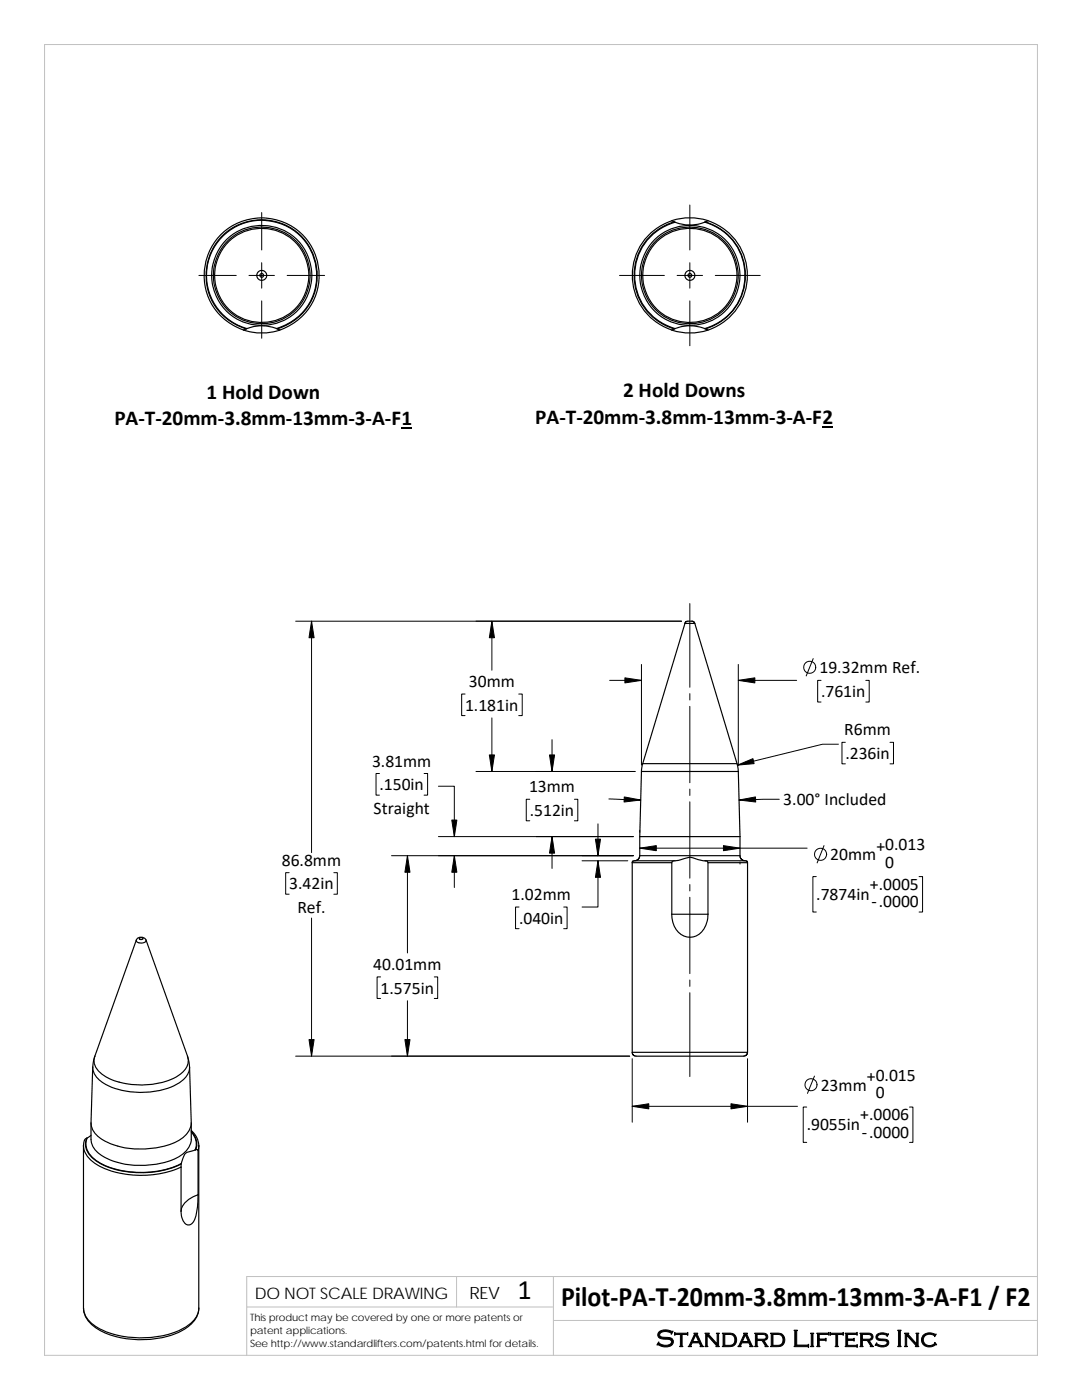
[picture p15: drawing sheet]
<svg xmlns="http://www.w3.org/2000/svg" width="216mm" height="279mm" viewBox="0 0 216 279" stroke-linecap="round" stroke-linejoin="round" font-family="sans-serif">
<defs><g id="words">
<g font-size="5.6">
<text x="103.3" y="259.2">1</text>
<text x="112" y="260.7">Pilot‐PA‐T‐20mm‐3.8mm‐13mm‐3‐A‐F1 / F2</text>
</g>
<text font-size="4.9" x="130.9" y="268.8">Standard Lifters Inc</text>
<g font-size="4.2">
<text x="41.2" y="79.6">1 Hold Down</text>
<text x="124.3" y="79.3">2 Hold Downs</text>
<text x="22.8" y="84.8">PA‐T‐20mm‐3.8mm‐13mm‐3‐A‐F1</text>
<text x="106.8" y="84.5">PA‐T‐20mm‐3.8mm‐13mm‐3‐A‐F2</text>
</g>
<g font-size="3.5">
<text x="93.6" y="137.1">30mm</text>
<text x="163.5" y="134.4">19.32mm Ref.</text>
<text x="92.8" y="141.9">1.181in</text>
<text x="163.8" y="139.1">.761in</text>
<text x="168.5" y="146.7">R6mm</text>
<text x="74.2" y="153">3.81mm</text>
<text x="168.7" y="151.5">.236in</text>
<text x="75.7" y="157.7">.150in</text>
<text x="105.6" y="158.1">13mm</text>
<text x="156.3" y="160.7">3.00° Included</text>
<text x="74.5" y="162.5">Straight</text>
<text x="105.7" y="162.9">.512in</text>
<text x="56.2" y="172.7">86.8mm</text>
<text x="165.7" y="171.7">20mm</text>
<text x="174.9" y="170">+0.013</text>
<text x="176.6" y="173.2">0</text>
<text x="57.7" y="177.5">3.42in</text>
<text x="102.1" y="179.6">1.02mm</text>
<text x="162.9" y="179.5">.7874in</text>
<text x="173.6" y="177.5">+.0005</text>
<text x="59.3" y="182.3">Ref.</text>
<text x="103.6" y="184.4">.040in</text>
<text x="173.9" y="181.1">‐.0000</text>
<text x="74.5" y="193.5">40.01mm</text>
<text x="75.9" y="198.3">1.575in</text>
<text x="163.8" y="217.7">23mm</text>
<text x="173" y="216">+0.015</text>
<text x="174.7" y="219.2">0</text>
<text x="161" y="225.5">.9055in</text>
<text x="171.7" y="223.5">+.0006</text>
<text x="172" y="227">‐.0000</text>
</g>
<text font-size="3.4" x="93.7" y="259.2">REV</text>
<text font-size="3.2" x="50.8" y="259.3">DO NOT SCALE DRAWING</text>
<g font-size="2">
<text x="49.9" y="263.7">This product may be covered by one or more patents or</text>
<text x="49.9" y="266.2">patent applications.</text>
<text x="49.9" y="268.8">See http://www.standardlifters.com/patents.html for details.</text>
</g>
</g></defs>
<path d="M8.9 8.9h198.1v261.6h-198.1zM91.1 254.8v6M110.4 254.8v15.7M207 254.8h-157.8v15.7M49.2 260.8h61.2M110.4 263.5h96.6" fill="none" stroke="#c0c0c0" stroke-width=".2"/>
<g fill="none" stroke="#000" stroke-width=".23">
<path d="M129.3 47.8a11.4 11.4 0 0 1 5.4-3.5 8.5 8.5 0 0 0 6 .1 11 11 0 0 1 8 10.6 11 11 0 0 1-8.1 10.6 8.8 8.8 0 0 0-6-.1 11 11 0 0 1-5.3-17.7zM134 44a11.5 11.5 0 0 0-7.8 11 11.5 11.5 0 0 0 7.8 10.9M134 44l.6 .3M134 44a11.4 11.4 0 0 1 7.3 0M134.6 44.3a11.1 11.1 0 0 0-8.1 10.7 11.1 11.1 0 0 0 8 10.6M134.6 44.3h.1M140.7 44.3a11.1 11.1 0 0 1 8 10.7 11.1 11.1 0 0 1-7.9 10.6M141.3 44a11.5 11.5 0 0 1 7.8 11 11.5 11.5 0 0 1-7.8 10.9M141.3 44l-.7 .3M48.6 65.9a11.4 11.4 0 0 0 7.2 0M49.1 65.6a11.1 11.1 0 0 1-5.9-17.1 11.1 11.1 0 0 1 18.1 0 11.1 11.1 0 0 1-6 17.1M49.3 65.6l-.7 .3"/>
<path d="M49.3 65.6a8.1 8.1 0 0 1 6 0M55.2 65.6a11 11 0 0 0 5.9-17 11 11 0 0 0-17.9 .1 11 11 0 0 0 6.1 16.9M55.3 65.6l.5 .3M55.8 65.8a11.5 11.5 0 0 0 5.6-17.6 11.5 11.5 0 0 0-18.5 0 11.5 11.5 0 0 0 5.7 17.7M134 65.9a11.3 11.3 0 0 0 7.3 0M134.6 65.6l-.6 .3M134.7 65.6h-.1M140.6 65.6h.2M140.8 65.6l.5 .3M136.7 124.4l.4-.4h1l.3 .1 .2 .3M138.6 124.4l8.5 28 .2 1.6M138.6 124.4h-1.9l-8.5 28"/>
<path d="M128 154l-.3 16.8M128 154h19.3M128.2 152.4l-.2 1.6M128.2 152.4h18.9M147.3 154l.4 13M126.2 172.2v37.8M126.2 172.2h7.8M127.7 170.8l-.4 .7-.7 .3M127.7 170.8h20M127.7 167h20M134 172.2v10.3M134.6 171.8h-8.2l-.2 .4"/>
<path d="M140.8 171.8h8.1l.3 .4M140.8 171.8l.4 .1 .1 .3M140.8 171.8l-1.3-.2-1.7-.5-3.1 .7a.53 .53 0 0 0-.7 .4M141.3 172.2v10.3M141.3 172.2h7.9M147.7 167v3.8M147.7 170.8l.2 .6 .8 .4M149.2 172.2v37.8M27.2 187.6a1.14 1.14 0 0 0 1.8 .3l.1-.3M27.2 187.6a1.09 1.09 0 0 1 1-.6 1.09 1.09 0 0 1 .9 .6M27.2 187.6l-8.3 23.2M27.9 187.2l.3-.1 .3 .2a.45 .45 0 0 1-.7 .1z"/>
<path d="M29.1 187.6l8.3 23.2M134 182.5a4.1 4.1 0 0 0 3.8 4.5 3.9 3.9 0 0 0 3.4-3.7l.1-.8M134 182.5h7.3M18.5 213a4 4 0 0 0 2.3 3.3 16.1 16.1 0 0 0 15-.2 3.8 3.8 0 0 0 2-3.1M18.9 210.8l-.4 2.2M37.4 210.8l.4 2.2M37.4 210.8a3.2 3.2 0 0 1-1.7 3.8 15.6 15.6 0 0 1-14.7 .2 3.5 3.5 0 0 1-2.1-4M37.8 213l.4 11.1a4.3 4.3 0 0 1-2.8 3.7 16.4 16.4 0 0 1-15.5-.8 3.8 3.8 0 0 1-1.7-2.9l.3-11.1M126.2 210l.2 .6 .6 .2h21.4l.6-.3 .2-.5M126.2 210h23M16.7 228.6a4.4 4.4 0 0 0 2.3 3.6 19.4 19.4 0 0 0 15.8 1.3l1.3-.6M17.3 227.2a1.24 1.24 0 0 0-.6 1.4v32.5a4.9 4.9 0 0 0 3.1 4 19.5 19.5 0 0 0 17.3-.3 4.6 4.6 0 0 0 2.6-3.7"/>
<path d="M17.3 227.2a3.6 3.6 0 0 0 1.8 4.4 18.2 18.2 0 0 0 13.8 1.9l2-.6 1.3-.7M17.4 227.1l-.1 .1M18.2 224.2v3.2a4.5 4.5 0 0 0 3.1 3.8 17.1 17.1 0 0 0 14-.2 4.8 4.8 0 0 0 2.9-3.6v-3.2M18.2 226.6l-.1 .1a1.19 1.19 0 0 0-.9 1.3 4.6 4.6 0 0 0 2.7 4.1 18.8 18.8 0 0 0 16.3 .1l.1-.4a2.17 2.17 0 0 1 1.3-1.9l1.3-.4M36.1 232.9v8.8M36.2 232.3l-.1 .6M38.2 225.6a3.9 3.9 0 0 1 1.3 4M38.2 225.9a3.3 3.3 0 0 1 .7 3.6M38.2 225.8a3.4 3.4 0 0 1 .9 3.7M38.9 229.5l.4-.1 .2 .2M39.5 238.4a13.9 13.9 0 0 1-.7 5.1 1.17 1.17 0 0 1-1.2 .9 1.17 1.17 0 0 1-1.1-.9l-.3-.9-.1-.9M39.5 229.6v8.8"/>
<path d="M39.5 238.4a4.9 4.9 0 0 0-3.3 2.9l-.1 .4M39.7 228.6v32.5M39.7 261a4.9 4.9 0 0 1-2.8 4.2 18.9 18.9 0 0 1-17 .3 5.4 5.4 0 0 1-3.2-4.4"/>
<circle cx="52.2" cy="55" r=".38"/>
<circle cx="52.2" cy="55" r="9.7"/>
<circle cx="52.2" cy="55" r="9.4"/>
<circle cx="52.2" cy="55" r=".99"/>
<circle cx="52.2" cy="55" r="10"/>
<circle cx="137.6" cy="55" r=".38"/>
<circle cx="137.7" cy="55" r="9.7"/>
<circle cx="137.7" cy="55" r="9.4"/>
<circle cx="137.7" cy="55" r="10"/>
<circle cx="137.7" cy="55" r=".99"/>
</g>
<g fill="none" stroke="#000" stroke-width=".2">
<path d="M39.7 55h7.4M49.7 55h5.1M52.2 42.4v7.5M52.2 52.4v5.1M57.3 55h7.5M123.6 55h9M135.1 55h5.1M137.6 40.9v9M137.6 52.4v5.1M142.7 55h9M52.2 60v7.5M137.6 60v9"/>
<path d="M59 124h77M62.2 124v46.2M92.8 138.5h-.7v4.3h.7M98.1 124v9.8M103.5 138.5h.7v4.3h-.7M121.6 135.8h6.4M128 132.6v20.1M137.6 120.5v16.7M137.6 138.4v1.3M147.3 132.6v20.1M147.3 135.8h11.7M162.3 131.4l-1.4 3.5"/>
<path d="M163.8 135.8h-.6v4.3h.6M172.8 135.8h.6v4.3h-.6M75.7 154.4h-.7v4.3h.7M84.6 154.4h.7v4.3h-.7M87.5 156.9h3.2v10.1M95 154h31.7M98.1 143.3v10.7M105.7 159.5h-.7v4.3h.7M110.2 147.6v6.4M114.6 159.5h.7v4.3h-.7M121.5 159.4l6.3 .3M137.6 141v15.2"/>
<path d="M137.6 157.5v1.3M155.5 159.5l-8 .2M167.3 148.5h-3.2l-16.9 4.2M168.7 148.1h-.7v4.3h.7M177.6 148.1h.7v4.3h-.7M57.7 174.2h-.7v4.3h.7M66.6 174.2h.7v4.3h-.7M78.1 170.8h48.3M81.3 170.8v19.4M87.5 167h38.9M90.7 170.8v6.3M110.2 167v6.3"/>
<path d="M116.1 171.8h9.2M119.3 171.8v9.2h-3.2M119.3 164.4v6.4M127.7 169.3h33.4M127.7 165.7v.4M137.6 160v15.3M137.6 176.5v1.3M137.6 179.1v15.2M147.7 172v.4M162.9 174.9h-.7v7.1h.7M164.4 168.8l-1.4 3.4M183.4 174.9h.7v7.1h-.7"/>
<path d="M62.2 183.2v27.6M75.9 195h-.7v4.3h.7M81.3 199.7v11.1M86.7 195h.6v4.3h-.6M103.6 181h-.7v4.3h.7M112.5 181h.7v4.3h-.7M137.6 195.6v1.3M137.6 198.1v16.7M59 210.8h66.6M126.2 211.3v12.7M149.2 211.3v12.7M162.5 214.8l-1.4 3.4"/>
<path d="M126.2 220.8h32.9M161 220.9h-.7v7.1h.7M181.5 220.9h.7v7.1h-.7"/>
<circle cx="161.6" cy="133.2" r="1.21"/>
<circle cx="163.7" cy="170.5" r="1.21"/>
<circle cx="161.8" cy="216.5" r="1.2"/>
</g>
<path d="M80.1 85.4h2.2M164.1 85.1h2.1" fill="none" stroke="#000" stroke-width=".28"/>
<g fill="#000" stroke="#000" stroke-width=".2">
<path d="M62.2 124l.5 3.3h-1z" fill-rule="evenodd"/>
<path d="M98.1 124l.6 3.3h-1.1z" fill-rule="evenodd"/>
<path d="M124.7 135.3l3.3 .5-3.3 .5z" fill-rule="evenodd"/>
<path d="M147.3 135.8l3.3-.5v1z" fill-rule="evenodd"/>
<path d="M97.6 150.7h1.1l-.6 3.3z" fill-rule="evenodd"/>
<path d="M109.6 150.7h1.1l-.5 3.3z" fill-rule="evenodd"/>
<path d="M124.6 159l3.2 .7-3.3 .4z" fill-rule="evenodd"/>
<path d="M147.2 152.7l3-1.3 .3 1z" fill-rule="evenodd"/>
<path d="M147.5 159.7l3.2-.7 .1 1.1z" fill-rule="evenodd"/>
<path d="M81.3 170.8l.5 3.3h-1z" fill-rule="evenodd"/>
<path d="M90.1 163.7h1.1l-.5 3.3z" fill-rule="evenodd"/>
<path d="M90.7 170.8l.5 3.3h-1.1z" fill-rule="evenodd"/>
<path d="M110.2 167l.5 3.3h-1.1z" fill-rule="evenodd"/>
<path d="M118.8 167.5h1l-.5 3.3z" fill-rule="evenodd"/>
<path d="M119.3 171.8l.5 3.3h-1z" fill-rule="evenodd"/>
<path d="M127.7 169.3l3.3-.5v1z" fill-rule="evenodd"/>
<path d="M144.4 168.8l3.3 .5-3.3 .5z" fill-rule="evenodd"/>
<path d="M61.7 207.5h1l-.5 3.3z" fill-rule="evenodd"/>
<path d="M80.8 207.5h1l-.5 3.3z" fill-rule="evenodd"/>
<path d="M126.2 220.8l3.3-.5v1z" fill-rule="evenodd"/>
<path d="M145.9 220.3l3.3 .5-3.3 .5z" fill-rule="evenodd"/>
</g>
<use href="#words"/>
</svg>
